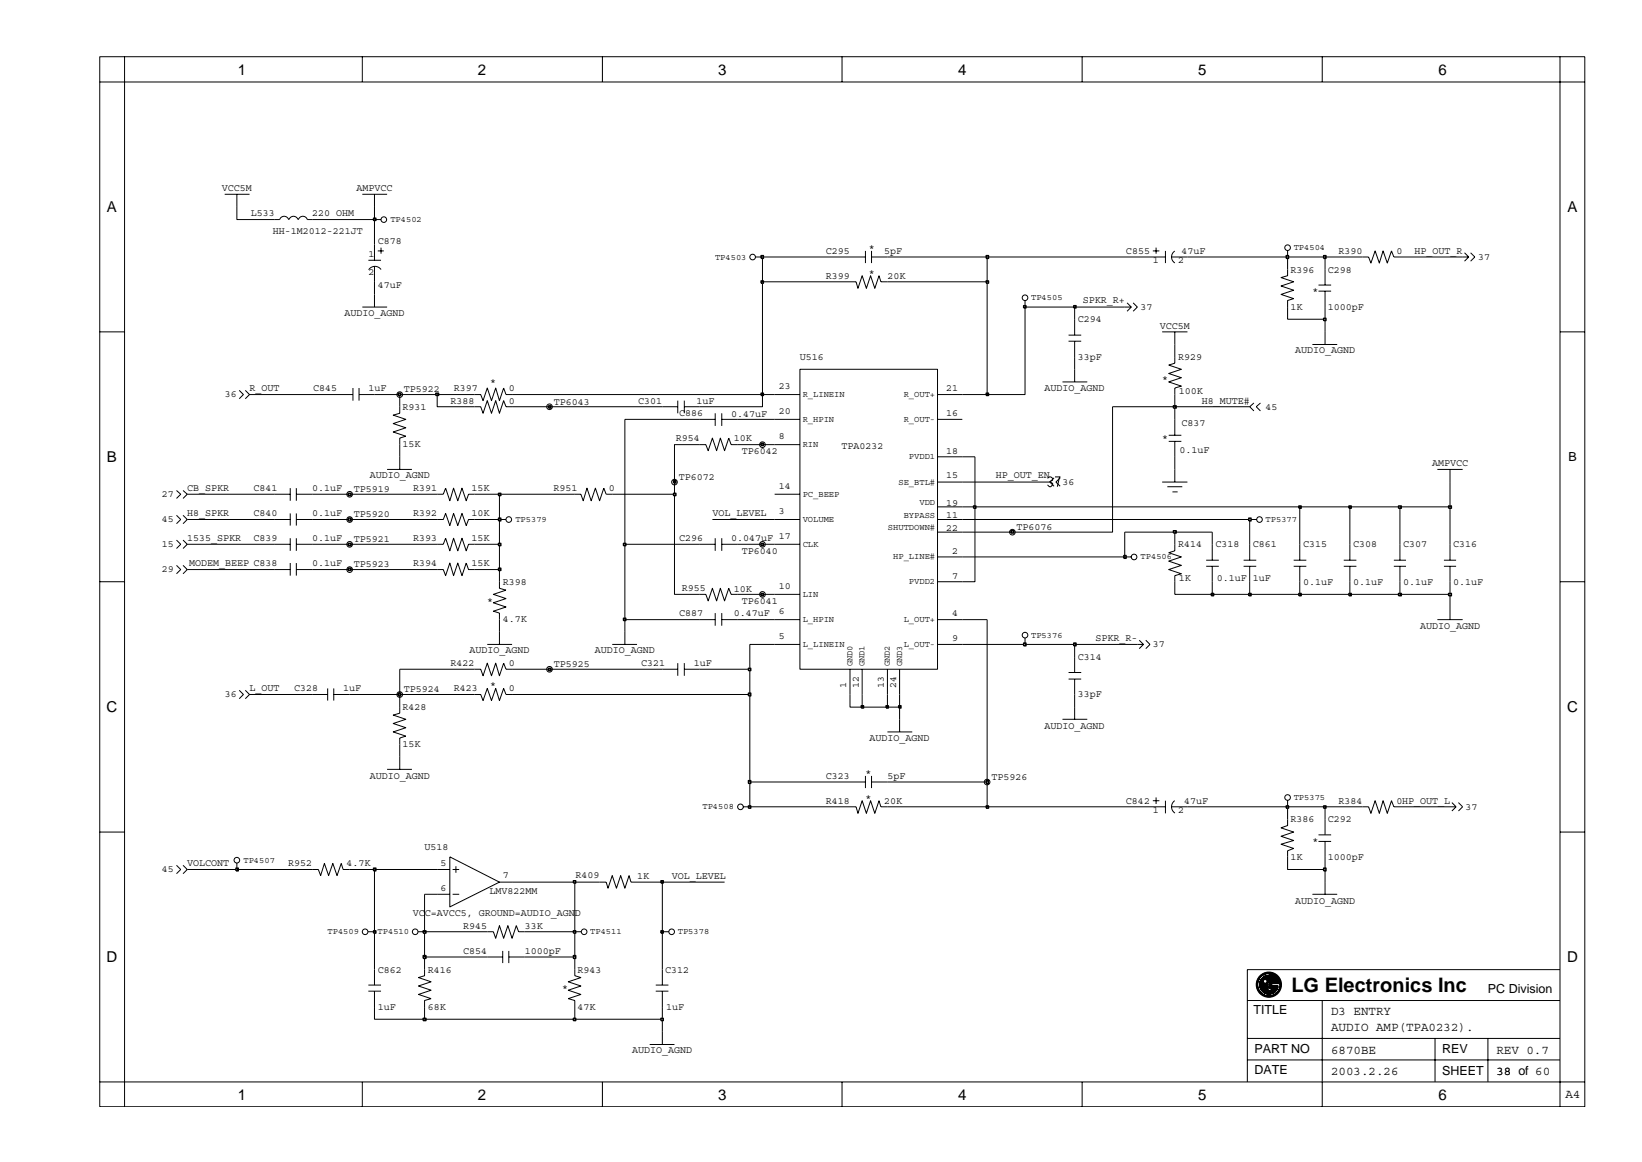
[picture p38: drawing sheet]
<svg xmlns="http://www.w3.org/2000/svg" width="297mm" height="210mm" viewBox="0 0 297 210" stroke-linecap="round" stroke-linejoin="round" font-family="sans-serif">
<defs><g id="words">
<text font-size="3.6" x="233.6" y="179.6">LG Electronics Inc</text>
<g font-size="2.7">
<text x="43" y="13.5">1</text>
<text x="86.5" y="13.5">2</text>
<text x="129.9" y="13.5">3</text>
<text x="173.3" y="13.5">4</text>
<text x="216.8" y="13.5">5</text>
<text x="260.2" y="13.5">6</text>
<text x="19.3" y="38.4">A</text>
<text x="283.6" y="38.4">A</text>
<text x="19.3" y="83.6">B</text>
<text x="19.3" y="128.9">C</text>
<text x="283.5" y="128.9">C</text>
<text x="19.3" y="174.1">D</text>
<text x="283.5" y="174.1">D</text>
<text x="43" y="199">1</text>
<text x="86.5" y="199">2</text>
<text x="129.9" y="199">3</text>
<text x="173.3" y="199">4</text>
<text x="216.8" y="199">5</text>
<text x="260.2" y="199">6</text>
</g>
<g font-size="2.3">
<text x="283.7" y="83.5">B</text>
<text x="269.2" y="179.6">PC Division</text>
<text x="226.7" y="183.5">TITLE</text>
<text x="240.8" y="183.6">D3 ENTRY</text>
<text x="226.9" y="190.5">PART NO</text>
<text x="240.8" y="190.7">6870BE</text>
<text x="240.8" y="186.6">AUDIO AMP(TPA0232).</text>
<text x="260.9" y="190.5">REV</text>
<text x="270.7" y="190.7">REV 0.7</text>
<text x="226.9" y="194.3">DATE</text>
<text x="240.8" y="194.6">2003.2.26</text>
<text x="260.9" y="194.5">SHEET</text>
<text x="270.7" y="194.6">38</text>
<text x="270.7" y="194.6">38 of 60</text>
<text x="283.2" y="198.7">A4</text>
</g>
<g font-size="1.8">
<text x="40.1" y="34.6">VCC5M</text>
<text x="64.5" y="34.6">AMPVCC</text>
<text x="45.4" y="39.1">L533</text>
<text x="56.5" y="39.1">220 OHM</text>
<text x="49.4" y="42.3">HH-1M2012-221JT</text>
<text x="66.6" y="46.4">1</text>
<text x="68.3" y="44.2">C878</text>
<text x="149.4" y="45.9">C295</text>
<text x="157.2" y="45.4">*</text>
<text x="159.9" y="45.9">5pF</text>
<text x="203.7" y="45.9">C855</text>
<text x="208.5" y="47.6">1</text>
<text x="213.1" y="47.6">2</text>
<text x="213.7" y="45.9">47uF</text>
<text x="242.1" y="45.9">R390</text>
<text x="252.7" y="45.9">0</text>
<text x="255.9" y="45.9">HP_OUT_R</text>
<text x="267.4" y="47">37</text>
<text x="66.6" y="49.8">2</text>
<text x="68.3" y="52">47uF</text>
<text x="149.4" y="50.4">R399</text>
<text x="157.2" y="49.9">*</text>
<text x="160.5" y="50.5">20K</text>
<text x="233.4" y="49.3">R396</text>
<text x="237.4" y="53.3">*</text>
<text x="240.2" y="49.3">C298</text>
<text x="62.3" y="57.2">AUDIO_AGND</text>
<text x="195" y="58.3">C294</text>
<text x="195.9" y="54.9">SPKR_R+</text>
<text x="206.3" y="56.1">37</text>
<text x="209.8" y="59.5">VCC5M</text>
<text x="233.4" y="56.1">1K</text>
<text x="240.2" y="56.1">1000pF</text>
<text x="144.7" y="65.1">U516</text>
<text x="195" y="65.1">33pF</text>
<text x="213.1" y="65.1">R929</text>
<text x="234.3" y="64">AUDIO_AGND</text>
<text x="40.7" y="71.9">36</text>
<text x="45.1" y="70.7">R_OUT</text>
<text x="56.6" y="70.7">C845</text>
<text x="66.6" y="70.8">1uF</text>
<text x="73.1" y="71">TP5922</text>
<text x="82.1" y="70.7">R397</text>
<text x="88.7" y="69.7">*</text>
<text x="92" y="70.8">0</text>
<text x="140.9" y="70.4">23</text>
<text x="171.2" y="70.7">21</text>
<text x="189" y="70.7">AUDIO_AGND</text>
<text x="210.2" y="69.1">*</text>
<text x="213.3" y="71.3">100K</text>
<text x="72.8" y="74.1">R931</text>
<text x="81.5" y="73">R388</text>
<text x="92" y="73.1">0</text>
<text x="100.2" y="73.3">TP6043</text>
<text x="115.5" y="73">C301</text>
<text x="122.8" y="75.3">C886</text>
<text x="126" y="73.1">1uF</text>
<text x="132.3" y="75.4">0.47uF</text>
<text x="140.9" y="74.9">20</text>
<text x="171.2" y="75.3">16</text>
<text x="213.7" y="77">C837</text>
<text x="217.4" y="73">H8_MUTE#</text>
<text x="228.9" y="74.1">45</text>
<text x="72.8" y="81">15K</text>
<text x="122.2" y="79.8">R954</text>
<text x="132.8" y="79.9">10K</text>
<text x="134.2" y="82.1">TP6042</text>
<text x="140.9" y="79.5">8</text>
<text x="152.2" y="81.3">TPA0232</text>
<text x="171.2" y="82.1">18</text>
<text x="210.2" y="79.9">*</text>
<text x="213.4" y="82">0.1uF</text>
<text x="29.3" y="89.9">27</text>
<text x="33.9" y="88.8">CB_SPKR</text>
<text x="45.9" y="88.8">C841</text>
<text x="56.5" y="88.9">0.1uF</text>
<text x="64" y="89.1">TP5919</text>
<text x="66.9" y="86.6">AUDIO_AGND</text>
<text x="74.7" y="88.8">R391</text>
<text x="85.3" y="88.9">15K</text>
<text x="100.1" y="88.8">R951</text>
<text x="110.2" y="88.9">0</text>
<text x="122.8" y="86.8">TP6072</text>
<text x="140.9" y="88.5">14</text>
<text x="171.2" y="86.6">15</text>
<text x="180.1" y="86.6">HP_OUT_EN</text>
<text x="192.2" y="87.7">36</text>
<text x="259.1" y="84.4">AMPVCC</text>
<text x="29.3" y="94.5">45</text>
<text x="33.9" y="93.4">H8_SPKR</text>
<text x="45.9" y="93.4">C840</text>
<text x="56.5" y="93.4">0.1uF</text>
<text x="64" y="93.6">TP5920</text>
<text x="74.7" y="93.4">R392</text>
<text x="85.3" y="93.4">10K</text>
<text x="128.9" y="93.4">VOL_LEVEL</text>
<text x="140.9" y="93">3</text>
<text x="171.2" y="91.5">19</text>
<text x="171.2" y="93.8">11</text>
<text x="183.9" y="95.9">TP6076</text>
<text x="29.3" y="99">15</text>
<text x="33.9" y="97.9">1535_SPKR</text>
<text x="45.9" y="97.9">C839</text>
<text x="56.5" y="98">0.1uF</text>
<text x="64" y="98.1">TP5921</text>
<text x="74.7" y="97.9">R393</text>
<text x="85.3" y="98">15K</text>
<text x="122.8" y="97.9">C296</text>
<text x="132.3" y="98">0.047uF 17</text>
<text x="134.2" y="100.2">TP6040</text>
<text x="171.2" y="96">22</text>
<text x="172.2" y="100.2">2</text>
<text x="213.1" y="99">R414</text>
<text x="219.9" y="99">C318</text>
<text x="226.7" y="99">C861</text>
<text x="235.7" y="99">C315</text>
<text x="244.8" y="99">C308</text>
<text x="253.8" y="99">C307</text>
<text x="262.9" y="99">C316</text>
<text x="29.3" y="103.6">29</text>
<text x="34.2" y="102.4">MODEM_BEEP C838</text>
<text x="56.5" y="102.5">0.1uF</text>
<text x="64" y="102.6">TP5923</text>
<text x="74.7" y="102.4">R394</text>
<text x="85.3" y="102.5">15K</text>
<text x="90.9" y="105.8">R398</text>
<text x="123.3" y="107">R955</text>
<text x="132.8" y="107">10K</text>
<text x="140.9" y="106.5">10</text>
<text x="172.2" y="104.7">7</text>
<text x="213.2" y="105.2">1K</text>
<text x="220.1" y="105.2">0.1uF</text>
<text x="226.7" y="105.2">1uF</text>
<text x="235.7" y="105.9">0.1uF</text>
<text x="244.8" y="105.9">0.1uF</text>
<text x="253.8" y="105.9">0.1uF</text>
<text x="262.9" y="105.9">0.1uF</text>
<text x="88.1" y="109.2">*</text>
<text x="90.9" y="112.6">4.7K</text>
<text x="122.8" y="111.5">C887</text>
<text x="132.8" y="111.5">0.47uF</text>
<text x="134.2" y="109.2">TP6041</text>
<text x="140.9" y="111.1">6</text>
<text x="172.2" y="111.5">4</text>
<text x="256.9" y="113.7">AUDIO_AGND</text>
<text x="84.9" y="118.2">AUDIO_AGND</text>
<text x="107.6" y="118.2">AUDIO_AGND</text>
<text x="140.9" y="115.6">5</text>
<text x="172.2" y="116">9</text>
<text x="195" y="119.4">C314</text>
<text x="198.2" y="116">SPKR_R-</text>
<text x="208.5" y="117.1">37</text>
<text x="45.1" y="125.1">L_OUT</text>
<text x="53.2" y="125.1">C328</text>
<text x="62.1" y="125.1">1uF</text>
<text x="73.1" y="125.2">TP5924</text>
<text x="81.5" y="120.5">R422</text>
<text x="82.1" y="125.1">R423</text>
<text x="88.7" y="124.6">*</text>
<text x="92" y="120.6">0</text>
<text x="92" y="125.1">0</text>
<text x="100.2" y="120.8">TP5925</text>
<text x="116" y="120.5">C321</text>
<text x="125.5" y="120.6">1uF</text>
<text x="153.1" y="124.6" transform="rotate(-90 153.1 124.6)">1</text>
<text x="155.4" y="124.6" transform="rotate(-90 155.4 124.6)">12</text>
<text x="159.9" y="124.6" transform="rotate(-90 159.9 124.6)">13</text>
<text x="162.1" y="124.6" transform="rotate(-90 162.1 124.6)">24</text>
<text x="40.7" y="126.2">36</text>
<text x="72.8" y="128.5">R428</text>
<text x="189" y="131.9">AUDIO_AGND</text>
<text x="195" y="126.1">33pF</text>
<text x="72.8" y="135.2">15K</text>
<text x="157.3" y="134.1">AUDIO_AGND</text>
<text x="66.9" y="140.9">AUDIO_AGND</text>
<text x="149.4" y="140.9">C323</text>
<text x="156.6" y="140.4">*</text>
<text x="160.5" y="140.9">5pF</text>
<text x="179.3" y="141.1">TP5926</text>
<text x="149.4" y="145.4">R418</text>
<text x="156.6" y="144.9">*</text>
<text x="159.9" y="145.5">20K</text>
<text x="203.7" y="145.4">C842</text>
<text x="208.5" y="147.1">1</text>
<text x="213.1" y="147.1">2</text>
<text x="214.2" y="145.5">47uF</text>
<text x="233.4" y="148.8">R386</text>
<text x="240.2" y="148.8">C292</text>
<text x="242.1" y="145.4">R384</text>
<text x="252.7" y="145.5">0HP_OUT_L</text>
<text x="265.1" y="146.5">37</text>
<text x="76.8" y="153.9">U518</text>
<text x="233.4" y="155.6">1K</text>
<text x="237.4" y="152.8">*</text>
<text x="240.2" y="155.6">1000pF</text>
<text x="29.3" y="157.9">45</text>
<text x="33.9" y="156.8">VOLCONT</text>
<text x="52.1" y="156.8">R952</text>
<text x="62.7" y="156.7">4.7K</text>
<text x="79.7" y="161.2">6</text>
<text x="79.7" y="156.8">5</text>
<text x="88.5" y="161.8">LMV822MM</text>
<text x="91" y="159">7</text>
<text x="104.1" y="159">R409</text>
<text x="115.2" y="159">1K</text>
<text x="121.5" y="159">VOL_LEVEL</text>
<text x="74.7" y="165.8">VCC=AVCC5, GROUND=AUDIO_AGND</text>
<text x="234.3" y="163.5">AUDIO_AGND</text>
<text x="83.8" y="172.6">C854</text>
<text x="83.8" y="168">R945</text>
<text x="94.9" y="172.6">1000pF</text>
<text x="94.9" y="168.1">33K</text>
<text x="68.3" y="176">C862</text>
<text x="77.4" y="176">R416</text>
<text x="101.7" y="179.3">*</text>
<text x="104.5" y="176">R943</text>
<text x="120.3" y="176">C312</text>
<text x="68.3" y="182.7">1uF</text>
<text x="77.4" y="182.7">68K</text>
<text x="104.5" y="182.7">47K</text>
<text x="120.5" y="182.7">1uF</text>
<text x="114.4" y="190.6">AUDIO_AGND</text>
</g>
<g font-size="1.6">
<text x="70.6" y="40.2">TP4502</text>
<text x="129.4" y="47">TP4503</text>
<text x="234" y="45.3">TP4504</text>
<text x="186.5" y="54.3">TP4505</text>
<text x="145.2" y="71.9">R_LINEIN</text>
<text x="163.5" y="71.9">R_OUT+</text>
<text x="145.2" y="76.3">R_HPIN</text>
<text x="163.5" y="76.3">R_OUT-</text>
<text x="145.2" y="80.9">RIN</text>
<text x="164.4" y="83.1">PVDD1</text>
<text x="145.2" y="89.9">PC_BEEP</text>
<text x="162.5" y="87.7">SE_BTL#</text>
<text x="93.2" y="94.5">TP5379</text>
<text x="145.2" y="94.5">VOLUME</text>
<text x="160.6" y="96">SHUTDOWN#</text>
<text x="163.5" y="93.7">BYPASS</text>
<text x="166.3" y="91.4">VDD</text>
<text x="228.9" y="94.5">TP5377</text>
<text x="145.2" y="98.9">CLK</text>
<text x="161.6" y="101.2">HP_LINE#</text>
<text x="206.3" y="101.2">TP4506</text>
<text x="164.4" y="105.7">PVDD2</text>
<text x="145.2" y="108">LIN</text>
<text x="145.2" y="112.6">L_HPIN</text>
<text x="163.5" y="112.6">L_OUT+</text>
<text x="145.2" y="117.1">L_LINEIN</text>
<text x="163.5" y="117.1">L_OUT-</text>
<text x="186.5" y="115.4">TP5376</text>
<text x="154.2" y="120.6" transform="rotate(-90 154.2 120.6)">GND0</text>
<text x="156.4" y="120.6" transform="rotate(-90 156.4 120.6)">GND1</text>
<text x="161" y="120.6" transform="rotate(-90 161 120.6)">GND2</text>
<text x="163.2" y="120.6" transform="rotate(-90 163.2 120.6)">GND3</text>
<text x="127.1" y="146.4">TP4508</text>
<text x="234" y="144.7">TP5375</text>
<text x="44" y="156.1">TP4507</text>
<text x="59.2" y="169">TP4509</text>
<text x="68.3" y="169">TP4510</text>
<text x="106.8" y="169">TP4511</text>
<text x="122.6" y="169">TP5378</text>
</g>
</g></defs>
<g fill="none" stroke="#000" stroke-width=".18">
<path d="M40.7 35.2h4.4M42.9 35.2v2.2M49.7 39.7h.9M50.6 39.7a.85 .85 0 0 1 .8-.6 .85 .85 0 0 1 .8 .6M52.3 39.7a.85 .85 0 0 1 .8-.6 .85 .85 0 0 1 .8 .6M54 39.7a.85 .85 0 0 1 .8-.6 .85 .85 0 0 1 .8 .6M55.6 39.7h.9M65.5 35.2h4.5M67.7 35.2v2.2M67.7 39.7h1.2M65.5 55.6h4.5M66.6 47.1h2.3"/>
<path d="M67.7 44.2v2.9M67.7 48.2v2.8M67.7 53.3v2.3M68.3 45.4h1.1M68.9 44.8v1.1M68.9 48.8a1.35 1.35 0 0 0-2.2 0M136.7 46.5h1.2M153.8 51h1.1l.3 1.2 .8-2.3 .7 2.3 .8-2.3 .8 2.3 .7-2.3 .4 1.1h1.1M153.8 46.5h2.8M156.6 45.4v2.2M157.7 46.5h2.8M157.7 45.4v2.2"/>
<path d="M185.4 54.4v1.2M194.4 57.8v2.8M203.5 55.6h1.1M203.9 54.8l.7 .8M204.6 55.6l-.7 .7M205 54.8l.7 .8-.7 .7M208 46.5h2.8M208.5 45.4h1.2M209.1 44.8v1.1M210.8 45.4v2.2M211.9 46.5h2.9M212.5 45.4a1.27 1.27 0 0 0 0 2.2"/>
<path d="M232.9 48.8v1.1l-1.2 .3 2.3 .8-2.3 .8 2.3 .7-2.3 .8 2.3 .7-1.1 .4v1.2M232.9 45.4v1.1M238.5 52.7h2.3M238.5 51.6h2.3M239.7 48.8v2.8M239.7 52.7v2.9M246.5 46.5h1.1l.4 1.1 .8-2.2 .7 2.2 .7-2.2 .8 2.2 .7-2.2 .4 1.1h1.1M264.6 46.5h1.1M264.9 45.7l.8 .8M265.7 46.5l-.8 .8M266 45.7l.8 .8-.8 .8M43.3 70.6l.7 .8-.7 .8"/>
<path d="M44.4 70.6l.7 .8-.7 .8M61 71.4h2.8M63.8 70.2v2.3M64.9 71.4h2.8M64.9 70.2v2.3M72.3 73.6v1.2l-1.2 .3 2.3 .8-2.3 .7 2.3 .8-2.3 .8 2.3 .7-1.1 .4v1.2M85.9 71.4h1.1l.4 1.1 .7-2.3 .8 2.3 .8-2.3 .6 2.3 .8-2.3 .4 1.2h1.1M85.9 73.6h1.1l.4 1.2 .7-2.3 .8 2.3 .8-2.3 .6 2.3 .8-2.3 .4 1.1h1.1M119.8 73.6h2.8M122.6 72.5v2.3M123.8 72.5v2.3M123.8 73.6h2.8"/>
<path d="M126.6 75.9h2.8M129.4 74.8v2.3M130.6 74.8v2.3M130.6 75.9h2.8M140.1 71.4h4.6M140.1 75.9h4.6M144.7 66.8h24.9v54.3h-24.9zM169.6 71.4h4.5M169.6 75.9h4.5M192.2 69.1h4.5M193.3 60.6h2.3M193.3 61.7h2.3"/>
<path d="M194.4 61.7v2.9M194.4 66.8v2.3M210.2 60h4.6M211.4 79.9h2.3M211.4 78.8h2.3M212.5 64.6v1.1l-1.1 .4 2.3 .7-2.3 .8 2.3 .7-2.3 .8 2.3 .8-1.2 .3v1.2M212.5 60v2.3M212.5 75.9v2.9M212.5 79.9v2.8M226.8 72.9l-.7 .7 .7 .8M228 72.9l-.7 .7 .7 .8M237.4 62.3h4.5"/>
<path d="M239.7 60v2.3M31.9 88.7l.8 .7-.8 .8M31.9 97.7l.8 .8-.8 .7M31.9 93.2l.8 .8-.8 .8M33.1 88.7l.8 .7-.8 .8M33.1 97.7l.8 .8-.8 .7M33.1 93.2l.8 .8-.8 .8M49.7 94h2.8M49.7 98.5h2.8M49.7 89.4h2.8M52.5 88.3v2.3M52.5 92.9v2.2"/>
<path d="M52.5 97.4v2.3M53.6 94h2.9M53.6 98.5h2.9M53.6 88.3v2.3M53.6 92.9v2.2M53.6 97.4v2.3M53.6 89.4h2.9M70 84.9h4.5M72.3 82.7v2.2M79.1 94h1.1l.4-1.1 .8 2.2 .7-2.2 .7 2.2 .8-2.2 .7 2.2 .5-1.1h1.1M79.1 89.4h1.1l.4-1.1 .8 2.3 .7-2.3 .7 2.3 .8-2.3 .7 2.3 .5-1.2h1.1M79.1 98.5h1.1l.4-1.1 .8 2.3 .7-2.3 .7 2.3 .8-2.3 .7 2.3 .5-1.2h1.1"/>
<path d="M90.3 94h1.2M104 89.4h1.1l.4 1.2 .7-2.3 .7 2.3 .8-2.3 .8 2.3 .7-2.3 .5 1.1h1.1M126.6 80.5h1.1l.4 1.1 .8-2.3 .7 2.3 .7-2.3 .8 2.3 .7-2.3 .5 1.2h1.1M126.6 98.5h2.8M129.4 97.4v2.3M130.6 98.5h2.8M130.6 97.4v2.3M140.1 94h4.6M140.1 98.5h4.6M140.1 89.4h4.6M140.1 80.5h4.6M169.6 94h4.5"/>
<path d="M169.6 87.2h4.5M169.6 82.7h4.5M169.6 91.7h4.5M169.6 96.3h4.5M190.7 86.5l-.8 .7 .8 .8M191.8 86.5l-.8 .7 .8 .8M210.2 87.2h4.6M211.2 88.1h2.7M212.1 89h.9M212.5 98.5v1.2l-1.1 .3 2.3 .8-2.3 .7 2.3 .8-2.3 .8 2.3 .7-1.2 .4v1.1M212.5 84.9v2.3M219.3 98.5v2.9"/>
<path d="M226.1 94h1.2M226.1 98.5v2.9M235.1 98.5v2.9M244.2 98.5v2.9M253.2 98.5v2.9M260 84.9h4.6M262.3 84.9v2.3M262.3 98.5v2.9M31.9 102.3l.8 .8-.8 .7M33.1 102.3l.8 .8-.8 .7M49.7 103.1h2.8M52.5 101.9v2.3"/>
<path d="M53.6 101.9v2.3M53.6 103.1h2.9M79.1 103.1h1.1l.4 1.1 .8-2.3 .7 2.3 .7-2.3 .8 2.3 .7-2.3 .5 1.2h1.1M88.1 116.6h4.5M90.3 105.3v1.1l1.2 .4-2.3 .7 2.3 .8-2.3 .8 2.3 .7-2.3 .8 1.1 .3v1.2M90.3 114.3v2.3M110.8 116.6h4.4M113 114.3v2.3M122.6 120v2.3M123.8 120v2.3M126.6 107.5h1.1l.4 1.2 .8-2.3 .7 2.3 .7-2.3 .8 2.3 .7-2.3 .5 1.1h1.1M126.6 112.1h2.8"/>
<path d="M129.4 110.9v2.3M130.6 112.1h2.8M130.6 110.9v2.3M140.1 112.1h4.6M140.1 116.6h4.6M140.1 107.5h4.6M169.6 112.1h4.5M169.6 116.6h4.5M169.6 100.8h4.5M169.6 105.3h4.5M185.4 115.5v1.1M194.4 118.9v2.8"/>
<path d="M203.5 100.8h1.1M205.7 116.6h1.2M206.1 115.8l.8 .8M206.9 116.6l-.8 .8M207.3 115.8l.7 .8-.7 .8M218.2 101.4h2.3M218.2 102.5h2.3M219.3 102.5v2.8M225 101.4h2.3M225 102.5h2.3M226.1 102.5v2.8M234 101.4h2.3"/>
<path d="M234 102.5h2.3M235.1 102.5v2.8M243.1 101.4h2.3M243.1 102.5h2.3M244.2 102.5v2.8M252.1 101.4h2.2M252.1 102.5h2.2M253.2 102.5v2.8M260 112.1h4.6M261.2 101.4h2.2M261.2 102.5h2.2M262.3 102.5v2.8"/>
<path d="M262.3 109.8v2.3M43.3 124.9l.7 .8-.7 .7M44.4 124.9l.7 .8-.7 .7M56.5 125.7h2.8M59.3 124.6v2.2M60.4 125.7h2.9M60.4 124.6v2.2M70 139.2h4.5M72.3 128v1.1l-1.2 .3 2.3 .8-2.3 .7 2.3 .8-2.3 .7 2.3 .8-1.1 .3v1.2M72.3 136.9v2.3M85.9 121.1h1.1l.4 1.2 .7-2.3 .8 2.3 .8-2.3 .6 2.3 .8-2.3 .4 1.1h1.1M85.9 125.7h1.1l.4 1.1 .7-2.2 .8 2.2 .8-2.2 .6 2.2 .8-2.2 .4 1.1h1.1"/>
<path d="M119.8 121.1h2.8M123.8 121.1h2.8M153.8 121.1v4.6M156 121.1v4.6M160.5 132.4h4.5M160.5 121.1v4.6M162.7 121.1v4.6M162.7 130.2v2.2M192.2 130.2h4.5M193.3 121.7h2.3M193.3 122.9h2.3M194.4 122.9v2.8"/>
<path d="M194.4 128v2.2M31.9 156.6l.8 .7-.8 .8M33.1 156.6l.8 .7-.8 .8M42.9 156.2v1.1M56.5 157.3h1.1l.4 1.1 .7-2.2 .7 2.2 .8-2.2 .8 2.2 .7-2.2 .4 1.1h1.2M79.1 157.3h2.3M81.4 155l8.9 4.6-8.9 4.5zM81.9 157.3h1.2M82.5 156.7v1.2M90.3 159.6h2.3M108.5 159.6h1.2l.3 1.1 .8-2.3 .7 2.3 .8-2.3 .7 2.3 .8-2.3 .3 1.2h1.1M134.5 146h1.1"/>
<path d="M153.8 146h1.1l.3 1.2 .8-2.3 .7 2.3 .8-2.3 .8 2.3 .7-2.3 .4 1.1h1.1M153.8 141.5h2.8M156.6 140.4v2.2M157.7 141.5h2.8M157.7 140.4v2.2M208 146h2.8M208.5 144.9h1.2M209.1 144.3v1.2M210.8 144.9v2.3M211.9 146h2.9M212.5 144.9a1.35 1.35 0 0 0 0 2.2M232.9 148.3v1.1l-1.2 .4 2.3 .8-2.3 .7 2.3 .8-2.3 .7 2.3 .7-1.1 .4v1.1"/>
<path d="M232.9 144.9v1.1M238.5 152.2h2.3M238.5 151.1h2.3M239.7 148.3v2.8M239.7 152.2v2.8M239.7 159.6v2.2M246.5 146h1.1l.4 1.2 .8-2.3 .7 2.3 .7-2.3 .8 2.3 .7-2.3 .4 1.1h1.1M262.3 146h1.1M262.6 145.2l.8 .8M263.4 146l-.8 .7M263.8 145.2l.8 .8-.8 .7M66.6 168.6h1.1"/>
<path d="M66.6 178.2h2.3M66.6 179.3h2.3M67.7 179.3v5.1h9.1M67.7 175.4v2.8M75.7 168.6h1.1M76.8 175.4v1.1l-1.1 .4 2.3 .7-2.3 .8 2.3 .8-2.3 .7 2.3 .8-1.2 .3v1.2M79.1 161.8h2.3M81.9 161.8h1.2M88.1 168.6h1.1l.5 1.2 .6-2.3 .8 2.3 .8-2.3 .7 2.3 .8-2.3 .4 1.1h1.1M88.1 173.2h2.8M90.9 172.1v2.2M92 173.2h2.9"/>
<path d="M92 172.1v2.2M104 175.4v1.1l1.1 .4-2.3 .7 2.3 .8-2.3 .8 2.3 .7-2.3 .8 1.2 .3v1.2M104 168.6h1.1M118.6 178.2h2.3M118.6 179.3h2.3M119.8 168.6h1.1M119.8 175.4v2.8M119.8 179.3v2.9M237.4 161.8h4.5M117.5 189h4.5M119.8 184.4v4.6"/>
<circle cx="69.4" cy="39.7" r=".51"/>
<circle cx="136.2" cy="46.5" r=".51"/>
<circle cx="185.4" cy="53.9" r=".51"/>
<circle cx="232.9" cy="44.8" r=".51"/>
<circle cx="72.3" cy="71.4" r=".51"/>
<circle cx="99.4" cy="73.6" r=".51"/>
<circle cx="63.3" cy="98.5" r=".51"/>
<circle cx="63.3" cy="94" r=".51"/>
<circle cx="63.3" cy="89.4" r=".51"/>
<circle cx="92" cy="94" r=".51"/>
<circle cx="122" cy="87.2" r=".51"/>
<circle cx="137.9" cy="98.5" r=".51"/>
<circle cx="137.9" cy="80.5" r=".51"/>
<circle cx="183.1" cy="96.3" r=".51"/>
<circle cx="227.8" cy="94" r=".51"/>
<circle cx="63.3" cy="103.1" r=".51"/>
<circle cx="137.9" cy="107.6" r=".51"/>
<circle cx="185.4" cy="114.9" r=".51"/>
<circle cx="205.2" cy="100.8" r=".51"/>
<circle cx="72.3" cy="125.7" r=".51"/>
<circle cx="99.4" cy="121.1" r=".51"/>
<circle cx="42.8" cy="155.6" r=".51"/>
<circle cx="133.9" cy="146" r=".51"/>
<circle cx="178.6" cy="141.5" r=".51"/>
<circle cx="232.9" cy="144.3" r=".51"/>
<circle cx="66" cy="168.6" r=".51"/>
<circle cx="75.1" cy="168.6" r=".51"/>
<circle cx="105.7" cy="168.6" r=".51"/>
<circle cx="121.5" cy="168.6" r=".51"/>
</g>
<path d="M76.5 184.3h.6v.4h-.6z" fill-rule="evenodd" fill="#c2c2c2"/>
<path d="M76.5 184.3h.6v.4h-.6z" fill="none" stroke="#000" stroke-width=".25"/>
<path d="M76.8 182.2v2.2h27.2" fill="none" stroke="#000" stroke-width=".18"/>
<path d="M103.7 184.3h.5v.4h-.5z" fill-rule="evenodd" fill="#c2c2c2"/>
<path d="M103.7 184.3h.5v.4h-.5z" fill="none" stroke="#000" stroke-width=".25"/>
<path d="M104 182.2v2.2h15.8" fill="none" stroke="#000" stroke-width=".18"/>
<path d="M119.6 184.3h.4v.4h-.4z" fill-rule="evenodd" fill="#c2c2c2"/>
<path d="M119.6 184.3h.4v.4h-.4z" fill="none" stroke="#000" stroke-width=".25"/>
<path d="M67.7 168.6v6.8M76.8 173.2v2.2M104 173.2v2.2M119.8 168.6v6.8M119.8 182.2v2.2" fill="none" stroke="#000" stroke-width=".18"/>
<path d="M76.5 172.9h.6v.5h-.6z" fill-rule="evenodd" fill="#c2c2c2"/>
<path d="M76.5 172.9h.6v.5h-.6z" fill="none" stroke="#000" stroke-width=".25"/>
<path d="M76.8 168.6v4.6h11.3M94.9 173.2h9.1" fill="none" stroke="#000" stroke-width=".18"/>
<path d="M103.7 172.9h.5v.5h-.5z" fill-rule="evenodd" fill="#c2c2c2"/>
<path d="M103.7 172.9h.5v.5h-.5z" fill="none" stroke="#000" stroke-width=".25"/>
<path d="M104 168.6v4.6" fill="none" stroke="#000" stroke-width=".18"/>
<path d="M67.6 168.4h.4v.4h-.4z" fill="#c2c2c2"/>
<path d="M67.6 168.4h.4v.4h-.4z" fill="none" stroke="#000" stroke-width=".25"/>
<path d="M67.7 157.3v11.3" fill="none" stroke="#000" stroke-width=".18"/>
<path d="M76.5 168.4h.6v.4h-.6z" fill-rule="evenodd" fill="#c2c2c2"/>
<path d="M76.5 168.4h.6v.4h-.6z" fill="none" stroke="#000" stroke-width=".25"/>
<path d="M76.8 161.8v6.8h11.3M94.9 168.6h9.1" fill="none" stroke="#000" stroke-width=".18"/>
<path d="M103.7 168.4h.5v.4h-.5z" fill-rule="evenodd" fill="#c2c2c2"/>
<path d="M103.7 168.4h.5v.4h-.5z" fill="none" stroke="#000" stroke-width=".25"/>
<path d="M104 159.6v9" fill="none" stroke="#000" stroke-width=".18"/>
<path d="M119.6 168.4h.4v.4h-.4z" fill-rule="evenodd" fill="#c2c2c2"/>
<path d="M119.6 168.4h.4v.4h-.4z" fill="none" stroke="#000" stroke-width=".25"/>
<path d="M92.6 159.6h11.4M119.8 159.6v9M76.8 161.8h2.3" fill="none" stroke="#000" stroke-width=".18"/>
<path d="M103.7 159.4h.5v.4h-.5z" fill-rule="evenodd" fill="#c2c2c2"/>
<path d="M103.7 159.4h.5v.4h-.5z" fill="none" stroke="#000" stroke-width=".25"/>
<path d="M104 159.6h4.5M115.2 159.6h4.6" fill="none" stroke="#000" stroke-width=".18"/>
<path d="M119.6 159.4h.4v.4h-.4z" fill-rule="evenodd" fill="#c2c2c2"/>
<path d="M119.6 159.4h.4v.4h-.4z" fill="none" stroke="#000" stroke-width=".25"/>
<path d="M33.9 157.3h9M119.8 159.6h11.3M239.7 157.3v2.3" fill="none" stroke="#000" stroke-width=".18"/>
<path d="M42.7 157.1h.4v.5h-.4z" fill-rule="evenodd" fill="#c2c2c2"/>
<path d="M42.7 157.1h.4v.5h-.4z" fill="none" stroke="#000" stroke-width=".25"/>
<path d="M42.9 157.3h13.6M63.3 157.3h4.4" fill="none" stroke="#000" stroke-width=".18"/>
<path d="M67.6 157.1h.4v.5h-.4z" fill="#c2c2c2"/>
<path d="M67.6 157.1h.4v.5h-.4z" fill="none" stroke="#000" stroke-width=".25"/>
<path d="M67.7 157.3h11.4M232.9 155v2.3h6.8" fill="none" stroke="#000" stroke-width=".18"/>
<path d="M239.4 157.1h.5v.5h-.5z" fill="#c2c2c2"/>
<path d="M239.4 157.1h.5v.5h-.5z" fill="none" stroke="#000" stroke-width=".25"/>
<path d="M232.9 146v2.3M239.7 146v2.3M239.7 155v2.3" fill="none" stroke="#000" stroke-width=".18"/>
<path d="M135.4 145.8h.4v.4h-.4z" fill="#c2c2c2"/>
<path d="M135.4 145.8h.4v.4h-.4z" fill="none" stroke="#000" stroke-width=".25"/>
<path d="M135.6 141.5v4.5h18.2M160.5 146h18.1" fill="none" stroke="#000" stroke-width=".18"/>
<path d="M178.4 145.8h.4v.4h-.4z" fill-rule="evenodd" fill="#c2c2c2"/>
<path d="M178.4 145.8h.4v.4h-.4z" fill="none" stroke="#000" stroke-width=".25"/>
<path d="M178.6 141.5v4.5h29.4M214.8 146h18.1" fill="none" stroke="#000" stroke-width=".18"/>
<path d="M232.7 145.8h.4v.4h-.4z" fill-rule="evenodd" fill="#c2c2c2"/>
<path d="M232.7 145.8h.4v.4h-.4z" fill="none" stroke="#000" stroke-width=".25"/>
<path d="M232.9 146h6.8" fill="none" stroke="#000" stroke-width=".18"/>
<path d="M239.4 145.8h.5v.4h-.5z" fill-rule="evenodd" fill="#c2c2c2"/>
<path d="M239.4 145.8h.5v.4h-.5z" fill="none" stroke="#000" stroke-width=".25"/>
<path d="M239.7 146h6.8M253.2 146h9.1" fill="none" stroke="#000" stroke-width=".18"/>
<path d="M135.4 141.2h.4v.6h-.4z" fill="#c2c2c2"/>
<path d="M135.4 141.2h.4v.6h-.4z" fill="none" stroke="#000" stroke-width=".25"/>
<path d="M135.6 125.7v15.8h18.2M160.5 141.5h18.1" fill="none" stroke="#000" stroke-width=".18"/>
<path d="M178.4 141.2h.4v.6h-.4z" fill-rule="evenodd" fill="#c2c2c2"/>
<path d="M178.4 141.2h.4v.6h-.4z" fill="none" stroke="#000" stroke-width=".25"/>
<path d="M178.6 112.1v29.4M72.3 125.7v2.3M72.3 134.7v2.2M153.8 125.7v2.3h2.2M162.7 128v2.2" fill="none" stroke="#000" stroke-width=".18"/>
<path d="M155.8 127.7h.4v.4h-.4z" fill="#c2c2c2"/>
<path d="M155.8 127.7h.4v.4h-.4z" fill="none" stroke="#000" stroke-width=".25"/>
<path d="M156 125.7v2.3h4.5" fill="none" stroke="#000" stroke-width=".18"/>
<path d="M160.3 127.7h.4v.4h-.4z" fill="#c2c2c2"/>
<path d="M160.3 127.7h.4v.4h-.4z" fill="none" stroke="#000" stroke-width=".25"/>
<path d="M160.5 125.7v2.3h2.2" fill="none" stroke="#000" stroke-width=".18"/>
<path d="M162.6 127.7h.4v.4h-.4z" fill="#c2c2c2"/>
<path d="M162.6 127.7h.4v.4h-.4z" fill="none" stroke="#000" stroke-width=".25"/>
<path d="M45.1 125.7h11.4M63.3 125.7h9M162.7 125.7v2.3M194.4 125.7v2.3" fill="none" stroke="#000" stroke-width=".18"/>
<path d="M72.1 125.4h.4v.5h-.4z" fill="#c2c2c2"/>
<path d="M72.1 125.4h.4v.5h-.4z" fill="none" stroke="#000" stroke-width=".25"/>
<path d="M72.3 121.1v4.6h13.6M92.6 125.7h43" fill="none" stroke="#000" stroke-width=".18"/>
<path d="M135.4 125.4h.4v.5h-.4z" fill="#c2c2c2"/>
<path d="M135.4 125.4h.4v.5h-.4z" fill="none" stroke="#000" stroke-width=".25"/>
<path d="M72.3 121.1h13.6M92.6 121.1h6.8M135.6 121.1v4.6" fill="none" stroke="#000" stroke-width=".18"/>
<path d="M99.2 120.9h.5v.4h-.5z" fill="#c2c2c2"/>
<path d="M99.2 120.9h.5v.4h-.5z" fill="none" stroke="#000" stroke-width=".25"/>
<path d="M99.4 121.1h20.4M126.6 121.1h9" fill="none" stroke="#000" stroke-width=".18"/>
<path d="M135.4 120.9h.4v.4h-.4z" fill="#c2c2c2"/>
<path d="M135.4 120.9h.4v.4h-.4z" fill="none" stroke="#000" stroke-width=".25"/>
<path d="M140.1 116.6h-4.5v4.5M174.1 116.6h11.3M194.4 116.6v2.3" fill="none" stroke="#000" stroke-width=".18"/>
<path d="M185.2 116.4h.4v.5h-.4z" fill="#c2c2c2"/>
<path d="M185.2 116.4h.4v.5h-.4z" fill="none" stroke="#000" stroke-width=".25"/>
<path d="M185.4 116.6h9" fill="none" stroke="#000" stroke-width=".18"/>
<path d="M194.2 116.4h.5v.5h-.5z" fill-rule="evenodd" fill="#c2c2c2"/>
<path d="M194.2 116.4h.5v.5h-.5z" fill="none" stroke="#000" stroke-width=".25"/>
<path d="M90.3 112.1v2.2M113 112.1v2.2M194.4 116.6h11.3" fill="none" stroke="#000" stroke-width=".18"/>
<path d="M112.8 111.9h.4v.4h-.4z" fill="#c2c2c2"/>
<path d="M112.8 111.9h.4v.4h-.4z" fill="none" stroke="#000" stroke-width=".25"/>
<path d="M113 98.5v13.6h13.6M122 89.4v18.1h4.6M133.4 112.1h6.7M133.4 107.5h4.5M174.1 112.1h4.5M262.3 107.5v2.3" fill="none" stroke="#000" stroke-width=".18"/>
<path d="M137.7 107.4h.4v.4h-.4z" fill-rule="evenodd" fill="#c2c2c2"/>
<path d="M137.7 107.4h.4v.4h-.4z" fill="none" stroke="#000" stroke-width=".25"/>
<path d="M137.9 107.5h2.2M212.5 105.3v2.2h6.8" fill="none" stroke="#000" stroke-width=".18"/>
<path d="M219.1 107.4h.5v.4h-.5z" fill-rule="evenodd" fill="#c2c2c2"/>
<path d="M219.1 107.4h.5v.4h-.5z" fill="none" stroke="#000" stroke-width=".25"/>
<path d="M219.3 105.3v2.2h6.8" fill="none" stroke="#000" stroke-width=".18"/>
<path d="M225.9 107.4h.4v.4h-.4z" fill-rule="evenodd" fill="#c2c2c2"/>
<path d="M225.9 107.4h.4v.4h-.4z" fill="none" stroke="#000" stroke-width=".25"/>
<path d="M226.1 105.3v2.2h9" fill="none" stroke="#000" stroke-width=".18"/>
<path d="M235 107.4h.4v.4h-.4z" fill-rule="evenodd" fill="#c2c2c2"/>
<path d="M235 107.4h.4v.4h-.4z" fill="none" stroke="#000" stroke-width=".25"/>
<path d="M235.1 105.3v2.2h9.1" fill="none" stroke="#000" stroke-width=".18"/>
<path d="M244 107.4h.4v.4h-.4z" fill-rule="evenodd" fill="#c2c2c2"/>
<path d="M244 107.4h.4v.4h-.4z" fill="none" stroke="#000" stroke-width=".25"/>
<path d="M244.2 105.3v2.2h9" fill="none" stroke="#000" stroke-width=".18"/>
<path d="M253 107.4h.5v.4h-.5z" fill-rule="evenodd" fill="#c2c2c2"/>
<path d="M253 107.4h.5v.4h-.5z" fill="none" stroke="#000" stroke-width=".25"/>
<path d="M253.2 105.3v2.2h9.1" fill="none" stroke="#000" stroke-width=".18"/>
<path d="M262.1 107.4h.5v.4h-.5z" fill-rule="evenodd" fill="#c2c2c2"/>
<path d="M262.1 107.4h.5v.4h-.5z" fill="none" stroke="#000" stroke-width=".25"/>
<path d="M176.4 91.7v13.6h-2.3M33.9 103.1h15.8M56.5 103.1h6.8M90.3 103.1v2.2M262.3 105.3v2.2" fill="none" stroke="#000" stroke-width=".18"/>
<path d="M63 102.8h.5v.4h-.5z" fill-rule="evenodd" fill="#c2c2c2"/>
<path d="M63 102.8h.5v.4h-.5z" fill="none" stroke="#000" stroke-width=".25"/>
<path d="M63.3 103.1h15.8M85.9 103.1h4.4" fill="none" stroke="#000" stroke-width=".18"/>
<path d="M90.2 102.8h.4v.4h-.4z" fill="#c2c2c2"/>
<path d="M90.2 102.8h.4v.4h-.4z" fill="none" stroke="#000" stroke-width=".25"/>
<path d="M90.3 98.5v4.6M174.1 100.8h29.4" fill="none" stroke="#000" stroke-width=".18"/>
<path d="M203.3 100.5h.4v.5h-.4z" fill-rule="evenodd" fill="#c2c2c2"/>
<path d="M203.3 100.5h.4v.5h-.4z" fill="none" stroke="#000" stroke-width=".25"/>
<path d="M33.9 98.5h15.8M56.5 98.5h6.8M203.5 96.3v4.5" fill="none" stroke="#000" stroke-width=".18"/>
<path d="M63 98.3h.5v.4h-.5z" fill-rule="evenodd" fill="#c2c2c2"/>
<path d="M63 98.3h.5v.4h-.5z" fill="none" stroke="#000" stroke-width=".25"/>
<path d="M63.3 98.5h15.8M85.9 98.5h4.4" fill="none" stroke="#000" stroke-width=".18"/>
<path d="M90.2 98.3h.4v.4h-.4z" fill="#c2c2c2"/>
<path d="M90.2 98.3h.4v.4h-.4z" fill="none" stroke="#000" stroke-width=".25"/>
<path d="M90.3 94v4.5" fill="none" stroke="#000" stroke-width=".18"/>
<path d="M112.8 98.3h.4v.4h-.4z" fill="#c2c2c2"/>
<path d="M112.8 98.3h.4v.4h-.4z" fill="none" stroke="#000" stroke-width=".25"/>
<path d="M113 75.9v22.6h13.6M133.4 98.5h4.5" fill="none" stroke="#000" stroke-width=".18"/>
<path d="M137.7 98.3h.4v.4h-.4z" fill-rule="evenodd" fill="#c2c2c2"/>
<path d="M137.7 98.3h.4v.4h-.4z" fill="none" stroke="#000" stroke-width=".25"/>
<path d="M137.9 98.5h2.2M174.1 96.3h9M212.5 96.3v2.2M219.3 96.3v2.2M226.1 94v4.5M235.1 91.7v6.8M244.2 91.7v6.8M253.2 91.7v6.8M262.3 91.7v6.8" fill="none" stroke="#000" stroke-width=".18"/>
<path d="M182.9 96h.5v.5h-.5z" fill="#c2c2c2"/>
<path d="M182.9 96h.5v.5h-.5z" fill="none" stroke="#000" stroke-width=".25"/>
<path d="M201.3 73.6v22.7h-18.2M203.5 96.3h9" fill="none" stroke="#000" stroke-width=".18"/>
<path d="M212.3 96h.5v.5h-.5z" fill-rule="evenodd" fill="#c2c2c2"/>
<path d="M212.3 96h.5v.5h-.5z" fill="none" stroke="#000" stroke-width=".25"/>
<path d="M33.9 94h15.8M56.5 94h6.8M212.5 96.3h6.8" fill="none" stroke="#000" stroke-width=".18"/>
<path d="M63 93.7h.5v.6h-.5z" fill-rule="evenodd" fill="#c2c2c2"/>
<path d="M63 93.7h.5v.6h-.5z" fill="none" stroke="#000" stroke-width=".25"/>
<path d="M63.3 94h15.8M85.9 94h4.4" fill="none" stroke="#000" stroke-width=".18"/>
<path d="M90.2 93.7h.4v.6h-.4z" fill="#c2c2c2"/>
<path d="M90.2 93.7h.4v.6h-.4z" fill="none" stroke="#000" stroke-width=".25"/>
<path d="M90.3 89.4v4.6M128.9 94h11.2M174.1 94h52" fill="none" stroke="#000" stroke-width=".18"/>
<path d="M225.9 93.7h.4v.6h-.4z" fill-rule="evenodd" fill="#c2c2c2"/>
<path d="M225.9 93.7h.4v.6h-.4z" fill="none" stroke="#000" stroke-width=".25"/>
<path d="M174.1 91.7h2.3" fill="none" stroke="#000" stroke-width=".18"/>
<path d="M176.1 91.5h.4v.5h-.4z" fill="#c2c2c2"/>
<path d="M176.1 91.5h.4v.5h-.4z" fill="none" stroke="#000" stroke-width=".25"/>
<path d="M176.4 82.7v9h58.7" fill="none" stroke="#000" stroke-width=".18"/>
<path d="M235 91.5h.4v.5h-.4z" fill-rule="evenodd" fill="#c2c2c2"/>
<path d="M235 91.5h.4v.5h-.4z" fill="none" stroke="#000" stroke-width=".25"/>
<path d="M235.1 91.7h9.1" fill="none" stroke="#000" stroke-width=".18"/>
<path d="M244 91.5h.4v.5h-.4z" fill-rule="evenodd" fill="#c2c2c2"/>
<path d="M244 91.5h.4v.5h-.4z" fill="none" stroke="#000" stroke-width=".25"/>
<path d="M244.2 91.7h9" fill="none" stroke="#000" stroke-width=".18"/>
<path d="M253 91.5h.5v.5h-.5z" fill-rule="evenodd" fill="#c2c2c2"/>
<path d="M253 91.5h.5v.5h-.5z" fill="none" stroke="#000" stroke-width=".25"/>
<path d="M253.2 91.7h9.1" fill="none" stroke="#000" stroke-width=".18"/>
<path d="M262.1 91.5h.5v.5h-.5z" fill-rule="evenodd" fill="#c2c2c2"/>
<path d="M262.1 91.5h.5v.5h-.5z" fill="none" stroke="#000" stroke-width=".25"/>
<path d="M33.9 89.4h15.8M56.5 89.4h6.8M262.3 87.2v4.5" fill="none" stroke="#000" stroke-width=".18"/>
<path d="M63 89.3h.5v.4h-.5z" fill-rule="evenodd" fill="#c2c2c2"/>
<path d="M63 89.3h.5v.4h-.5z" fill="none" stroke="#000" stroke-width=".25"/>
<path d="M63.3 89.4h15.8M85.9 89.4h4.4" fill="none" stroke="#000" stroke-width=".18"/>
<path d="M90.2 89.3h.4v.4h-.4z" fill="#c2c2c2"/>
<path d="M90.2 89.3h.4v.4h-.4z" fill="none" stroke="#000" stroke-width=".25"/>
<path d="M90.3 89.4h13.7M110.8 89.4h11.2" fill="none" stroke="#000" stroke-width=".18"/>
<path d="M121.8 89.3h.5v.4h-.5z" fill="#c2c2c2"/>
<path d="M121.8 89.3h.5v.4h-.5z" fill="none" stroke="#000" stroke-width=".25"/>
<path d="M122 87.2v2.2" fill="none" stroke="#000" stroke-width=".18"/>
<path d="M121.8 87h.5v.4h-.5z" fill="#c2c2c2"/>
<path d="M121.8 87h.5v.4h-.5z" fill="none" stroke="#000" stroke-width=".25"/>
<path d="M72.3 80.5v2.2M126.6 80.5h-4.6v6.7M133.4 80.5h4.5M174.1 87.2h15.8M174.1 82.7h2.3M212.5 82.7v2.2" fill="none" stroke="#000" stroke-width=".18"/>
<path d="M137.7 80.2h.4v.4h-.4z" fill-rule="evenodd" fill="#c2c2c2"/>
<path d="M137.7 80.2h.4v.4h-.4z" fill="none" stroke="#000" stroke-width=".25"/>
<path d="M72.3 71.4v2.2M79.1 71.4v2.2h6.8M92.6 73.6h6.8M113 75.9h13.6M133.4 75.9h6.7M212.5 73.6v2.3M137.9 80.5h2.2" fill="none" stroke="#000" stroke-width=".18"/>
<path d="M99.2 73.4h.5v.4h-.5z" fill="#c2c2c2"/>
<path d="M99.2 73.4h.5v.4h-.5z" fill="none" stroke="#000" stroke-width=".25"/>
<path d="M99.4 73.6h20.4M137.9 71.4v2.2h-11.3M201.3 73.6h11.2" fill="none" stroke="#000" stroke-width=".18"/>
<path d="M212.3 73.4h.5v.4h-.5z" fill-rule="evenodd" fill="#c2c2c2"/>
<path d="M212.3 73.4h.5v.4h-.5z" fill="none" stroke="#000" stroke-width=".25"/>
<path d="M45.1 71.4h15.9M67.7 71.4h4.6M212.5 71.4v2.2h13.6" fill="none" stroke="#000" stroke-width=".18"/>
<path d="M72.1 71.1h.4v.5h-.4z" fill="#c2c2c2"/>
<path d="M72.1 71.1h.4v.5h-.4z" fill="none" stroke="#000" stroke-width=".25"/>
<path d="M72.3 71.4h6.8" fill="none" stroke="#000" stroke-width=".18"/>
<path d="M78.8 71.1h.5v.5h-.5z" fill-rule="evenodd" fill="#c2c2c2"/>
<path d="M78.8 71.1h.5v.5h-.5z" fill="none" stroke="#000" stroke-width=".25"/>
<path d="M79.1 71.4h6.8M92.6 71.4h45.3" fill="none" stroke="#000" stroke-width=".18"/>
<path d="M137.7 71.1h.4v.5h-.4z" fill-rule="evenodd" fill="#c2c2c2"/>
<path d="M137.7 71.1h.4v.5h-.4z" fill="none" stroke="#000" stroke-width=".25"/>
<path d="M137.9 51v20.4h2.2M174.1 71.4h4.5" fill="none" stroke="#000" stroke-width=".18"/>
<path d="M178.4 71.1h.4v.5h-.4z" fill-rule="evenodd" fill="#c2c2c2"/>
<path d="M178.4 71.1h.4v.5h-.4z" fill="none" stroke="#000" stroke-width=".25"/>
<path d="M178.6 51v20.4h6.8v-15.8M194.4 55.6v2.2M232.9 55.6v2.2h6.8v2.2M194.4 64.6v2.2M212.5 62.3v2.3" fill="none" stroke="#000" stroke-width=".18"/>
<path d="M239.4 57.6h.5v.4h-.5z" fill-rule="evenodd" fill="#c2c2c2"/>
<path d="M239.4 57.6h.5v.4h-.5z" fill="none" stroke="#000" stroke-width=".25"/>
<path d="M239.7 55.6v2.2" fill="none" stroke="#000" stroke-width=".18"/>
<path d="M185.2 55.3h.4v.4h-.4z" fill="#c2c2c2"/>
<path d="M185.2 55.3h.4v.4h-.4z" fill="none" stroke="#000" stroke-width=".25"/>
<path d="M185.4 55.6h9" fill="none" stroke="#000" stroke-width=".18"/>
<path d="M194.2 55.3h.5v.4h-.5z" fill-rule="evenodd" fill="#c2c2c2"/>
<path d="M194.2 55.3h.5v.4h-.5z" fill="none" stroke="#000" stroke-width=".25"/>
<path d="M67.7 51v2.3M194.4 55.6h9.1" fill="none" stroke="#000" stroke-width=".18"/>
<path d="M137.7 50.8h.4v.4h-.4z" fill-rule="evenodd" fill="#c2c2c2"/>
<path d="M137.7 50.8h.4v.4h-.4z" fill="none" stroke="#000" stroke-width=".25"/>
<path d="M137.9 46.5v4.5h15.9M160.5 51h18.1" fill="none" stroke="#000" stroke-width=".18"/>
<path d="M178.4 50.8h.4v.4h-.4z" fill-rule="evenodd" fill="#c2c2c2"/>
<path d="M178.4 50.8h.4v.4h-.4z" fill="none" stroke="#000" stroke-width=".25"/>
<path d="M178.6 46.5v4.5M232.9 46.5v2.3M239.7 46.5v2.3" fill="none" stroke="#000" stroke-width=".18"/>
<path d="M137.7 46.2h.4v.6h-.4z" fill-rule="evenodd" fill="#c2c2c2"/>
<path d="M137.7 46.2h.4v.6h-.4z" fill="none" stroke="#000" stroke-width=".25"/>
<path d="M137.9 46.5h15.9M160.5 46.5h18.1" fill="none" stroke="#000" stroke-width=".18"/>
<path d="M178.4 46.2h.4v.6h-.4z" fill-rule="evenodd" fill="#c2c2c2"/>
<path d="M178.4 46.2h.4v.6h-.4z" fill="none" stroke="#000" stroke-width=".25"/>
<path d="M178.6 46.5h29.4M214.8 46.5h18.1" fill="none" stroke="#000" stroke-width=".18"/>
<path d="M232.7 46.2h.4v.6h-.4z" fill-rule="evenodd" fill="#c2c2c2"/>
<path d="M232.7 46.2h.4v.6h-.4z" fill="none" stroke="#000" stroke-width=".25"/>
<path d="M232.9 46.5h6.8" fill="none" stroke="#000" stroke-width=".18"/>
<path d="M239.4 46.2h.5v.6h-.5z" fill-rule="evenodd" fill="#c2c2c2"/>
<path d="M239.4 46.2h.5v.6h-.5z" fill="none" stroke="#000" stroke-width=".25"/>
<path d="M42.9 37.4v2.3h6.8M56.5 39.7h11.2v4.5M239.7 46.5h6.8M253.2 46.5h11.4" fill="none" stroke="#000" stroke-width=".18"/>
<path d="M67.6 39.5h.4v.4h-.4z" fill="#c2c2c2"/>
<path d="M67.6 39.5h.4v.4h-.4z" fill="none" stroke="#000" stroke-width=".25"/>
<g fill="none" stroke="#000" stroke-width=".18">
<path d="M18 10.3h268.7v190h-268.7zM22.5 14.8h259.7v181h-259.7zM22.5 10.3v4.5h-4.5M65.5 10.3v4.5M109 10.3v4.5M152.3 10.3v4.5M195.8 10.3v4.5M239.2 10.3v4.5M282.2 14.8h4.5M282.2 10.3v4.5M67.7 37.4v2.3M18 60h4.5"/>
<path d="M282.2 60h4.5M189.5 86.5l.3-.2h.3l.3 .2v.4l-.5 .2 .5 .4v.2l-.3 .4h-.3l-.3-.4M190.8 86.3h1l-.2 .2-.3 1.6M18 105.3h4.5M282.2 105.3h4.5M18 150.6h4.5M282.2 150.6h4.5M228 178.9h1.4M228.2 177.1h1.3h-1.2h1.2l-1.1-.1h1.1l-1.1-.1h1.1h-1.1l1.1-.1h-.9l.2-.2h.7h-.7l.7-.1a1.69 1.69 0 0 0-1.7 1.7 1.69 1.69 0 0 0 1.7 1.7M228.5 177.7l-.6-.1 .6 .1-.7 .1h.8l-.8 .1h1M228.8 177.1h-.6l.4 .1h-.5l.4 .2h-.5h.5l-.6 .2 .5-.1-.5 .1h.6h-.6M229 177.1h.4l-.3 .1h.3l-.2 .1 .2 .1v.2l-.2 .1h.2l-.3 .1h.3l-.4 .1 .4 .1h-1.6l1.6 .1h-1.6l1.6 .1h-1.6h1.6h-1.6l1.6 .1h-1.6l1.6 .1-1.6 .1 1.6 .1h-1.6l1.6 .1h-1.5l1.5 .1h-1.5h.1h1.4h-1.4"/>
<path d="M229.4 179.3h1.4h-1.4h1.3l-1.3 .1h1.2l-1.2 .1h1.2l-1.2 .1 1 .1h-1l.8 .1-.8 .1 .7-.1M229.4 178.9l-1.4 .1 1.4 .1h-1.2l1.2 .1h-1.2l1.2 .1h-1.1h1.1h-1l1 .1h-1l1 .1-.9 .1h.9l-.7 .1h.7l-.5 .1 .5 .1M229.4 178.9l-1.4-.1 .2 .4M229.4 177.1v2.8h.5M229.6 176.3a1.69 1.69 0 0 1 1.9 1.7M229.7 177.1v1.8M229.9 176.2h-.3v.9h1.6h-1.6h1.5l-1.5-.1h1.5l-1.5-.1h1.4l-1.4-.1h1.3l-1.3-.1 1.2-.1h-1.2l1.1-.1h-1.1h1h-1l.8-.1-.8-.1M230 178.4h1.1h-1.1l1.1 .1h-1.1l1.1 .1h-1.1l1.1 .1h-1.1l1.1 .1h-1.1h1.1h-1.1l1.1 .1-1.1 .1h1l-1 .1h1l-1 .1 .9 .1h-.9M230 178v.3h1.2M231.2 178.4a1.78 1.78 0 0 1-1.7 1.5M231.2 177.1h-1.5l1.6 .2-1.6-.1 1.6 .1h-1.6l1.6 .1-1.6 .1h1.7h-1.7l1.7 .1h-1.7h1.7l-1.7 .1h1.8l-1.8 .1h1.8l-1.8 .1h1.8l-1.8 .1v.9h.3v-.9h-.2v.9h.2v-.8h-.2v.7h.2l-.1-.7v.7l.1-.3M282.2 175.4h-56.6v20.4"/>
<path d="M18 195.8h4.5v4.5M65.5 195.8v4.5M109 195.8v4.5M152.3 195.8v4.5M195.8 195.8v4.5M225.6 181h56.6M225.6 187.9h56.6M225.6 191.8h56.6M239.2 181v19.3M259.6 187.9v7.9M269.2 187.9v7.9M286.7 195.8h-4.5v4.5"/>
<circle cx="228.9" cy="177.6" r=".34"/>
<circle cx="229.5" cy="178.2" r="2.29"/>
<circle cx="229.5" cy="178.2" r="2.03"/>
<circle cx="229.5" cy="178.2" r="2.2"/>
<circle cx="229.5" cy="178.2" r="2.12"/>
</g>
<use href="#words"/>
</svg>
